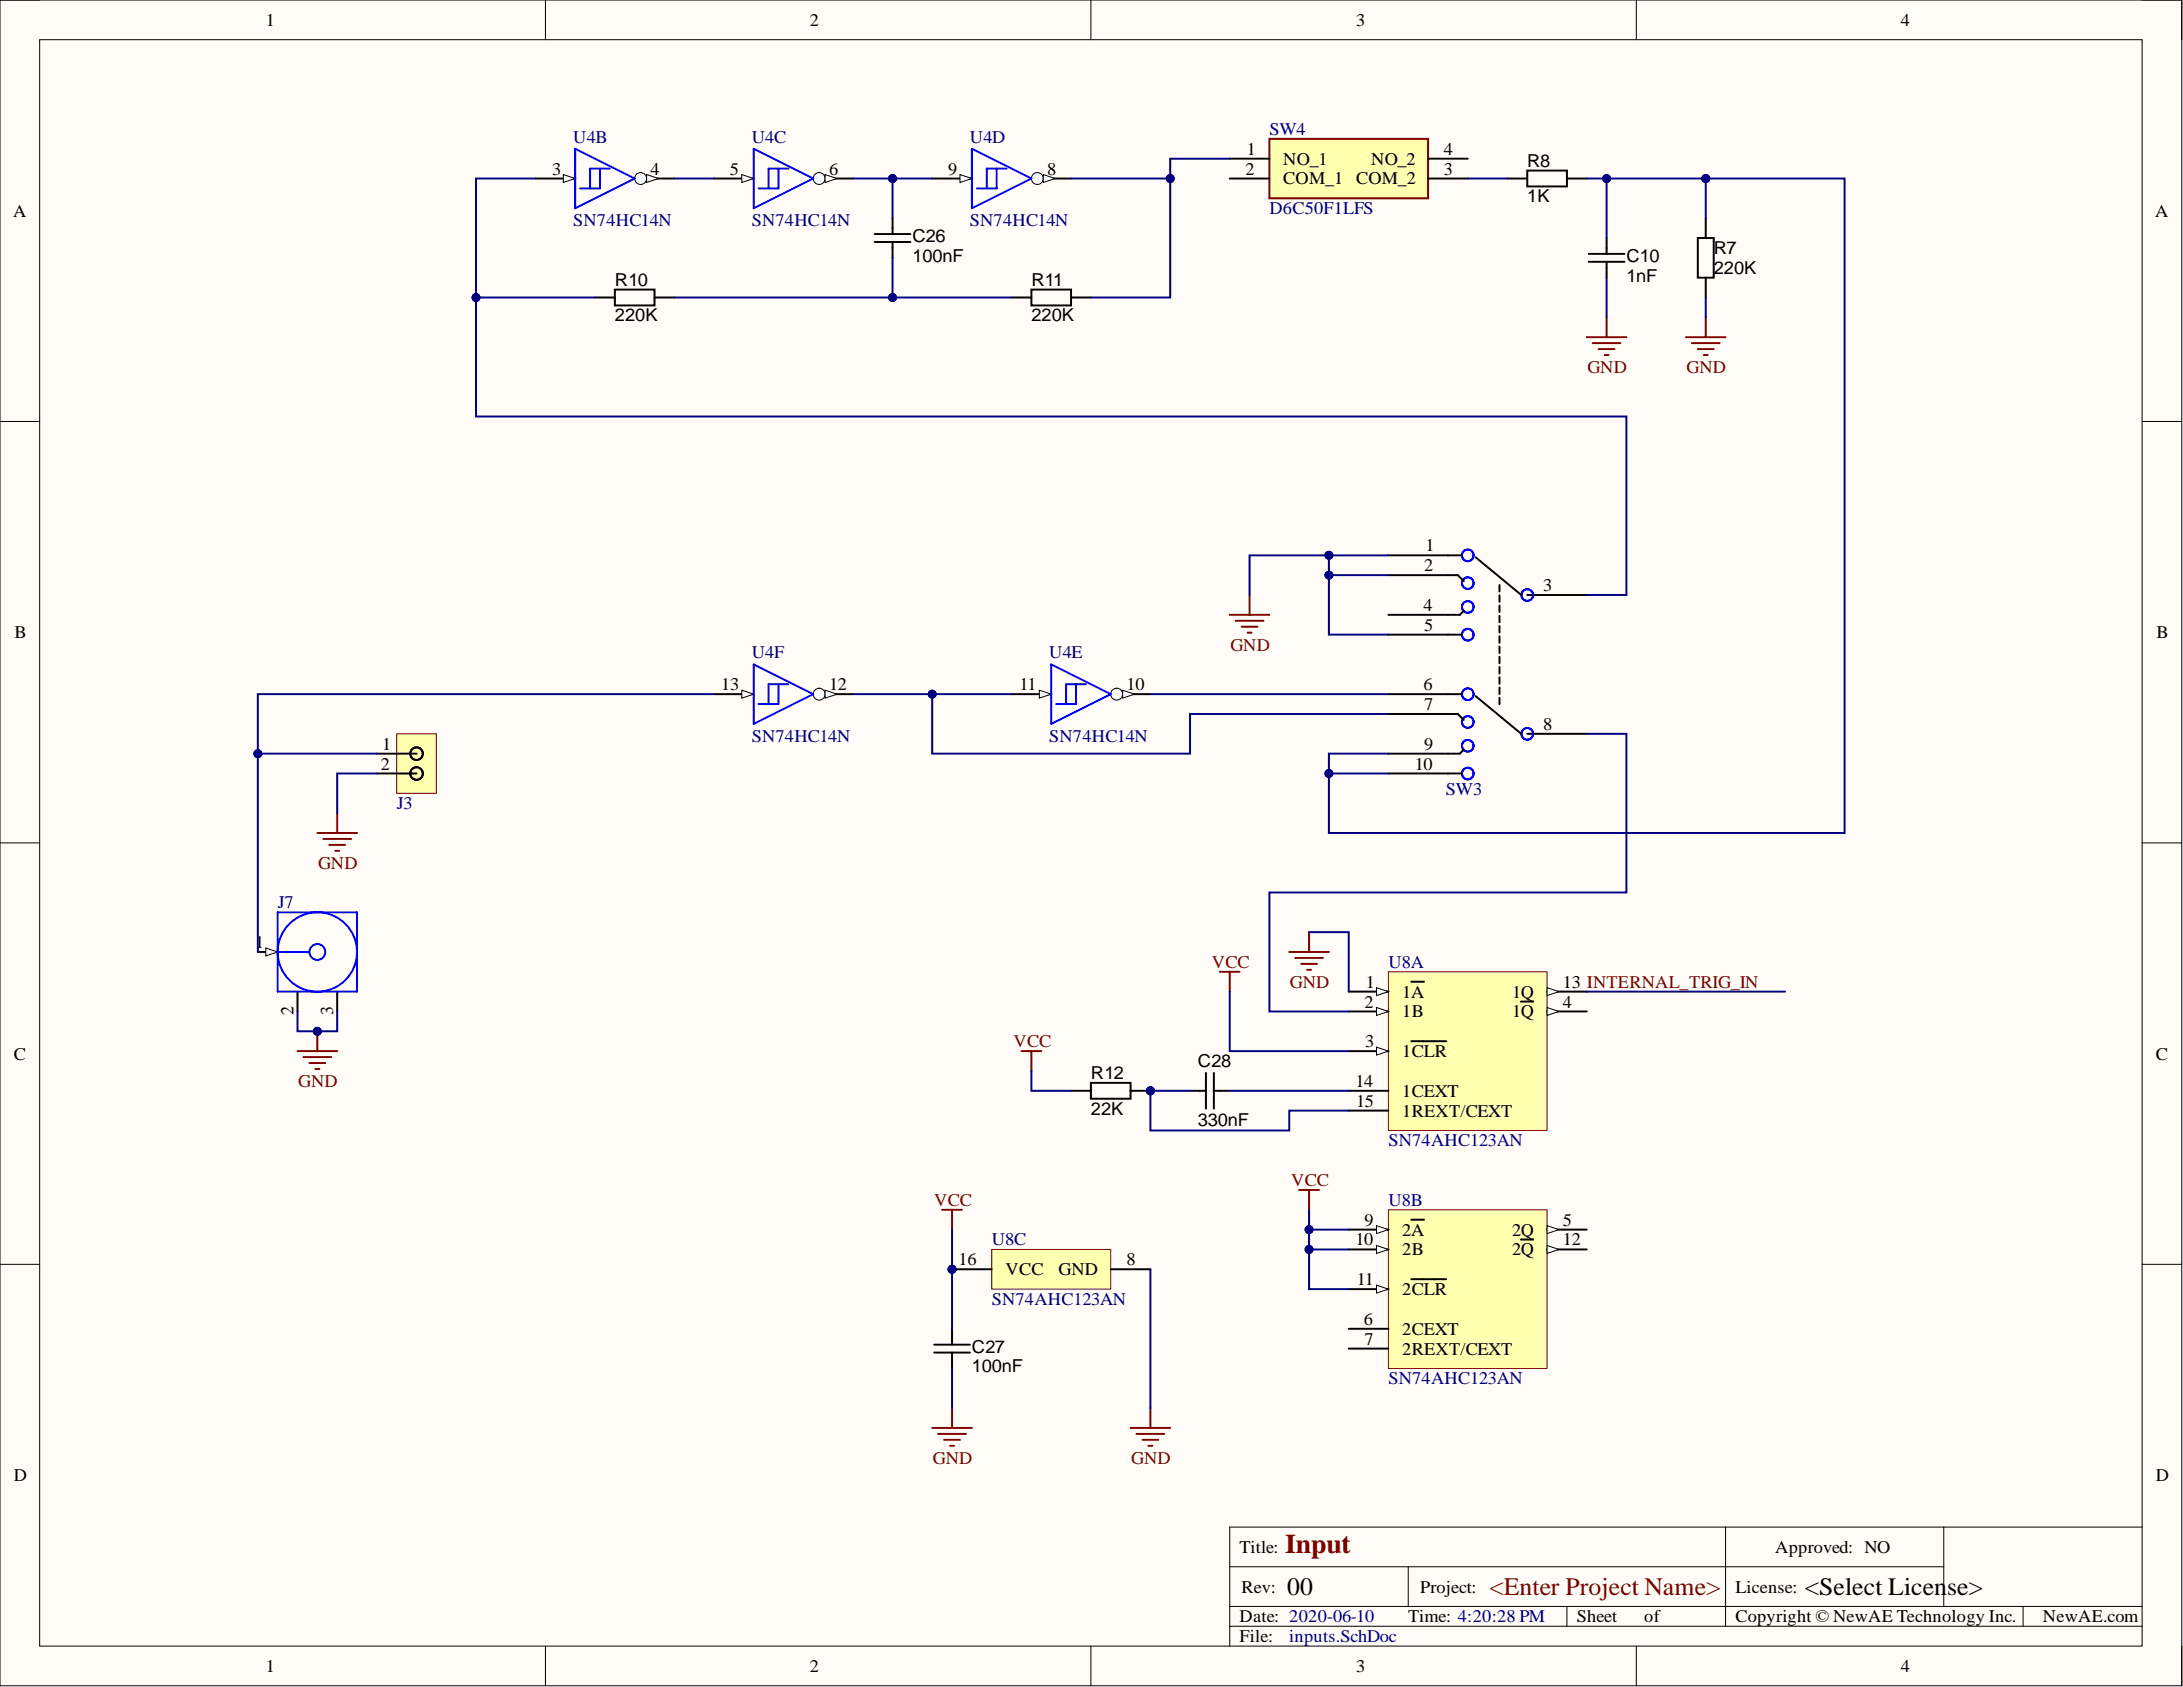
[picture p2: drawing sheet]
<svg xmlns="http://www.w3.org/2000/svg" width="279mm" height="216mm" viewBox="0 0 279 216" stroke-linecap="round" stroke-linejoin="round" font-family="sans-serif">
<defs><g id="words">
<text font-size="3.5" fill="#800000" x="164.5" y="198.7">Input</text>
<g font-size="3.2">
<text x="164.8" y="204.2">00</text>
<text x="231" y="204.2">&lt;Select License&gt;</text>
</g>
<text font-size="3.2" fill="#800000" x="190.6" y="204.2">&lt;Enter Project Name&gt;</text>
<g font-size="2.3">
<text x="34" y="3.3">1</text>
<text x="103.7" y="3.3">2</text>
<text x="173.6" y="3.3">3</text>
<text x="243.3" y="3.3">4</text>
<text x="70.7" y="22.3">3</text>
<text x="83.3" y="22.3">4</text>
<text x="93.4" y="22.3">5</text>
<text x="106.1" y="22.3">6</text>
<text x="121.3" y="22.3">9</text>
<text x="134" y="22.3">8</text>
<text x="159.4" y="22.3">2</text>
<text x="159.6" y="19.8">1</text>
<text x="164.2" y="21.1">NO_1</text>
<text x="164.2" y="23.6">COM_1</text>
<text x="173.6" y="23.6">COM_2</text>
<text x="175.5" y="21.1">NO_2</text>
<text x="184.8" y="22.3">3</text>
<text x="184.8" y="19.8">4</text>
<text x="195.5" y="21.3">R8</text>
<text x="1.7" y="27.8">A</text>
<text x="195.5" y="25.9">1K</text>
<text x="275.9" y="27.8">A</text>
<text x="116.8" y="33.5">100nF</text>
<text x="116.8" y="31">C26</text>
<text x="208.2" y="33.5">C10</text>
<text x="219.3" y="35">220K</text>
<text x="219.3" y="32.5">R7</text>
<text x="78.7" y="41.1">220K</text>
<text x="78.7" y="36.6">R10</text>
<text x="132" y="41.1">220K</text>
<text x="132" y="36.6">R11</text>
<text x="208.2" y="36">1nF</text>
<text x="182.4" y="70.6">1</text>
<text x="182.3" y="73.1">2</text>
<text x="197.5" y="75.6">3</text>
<text x="1.9" y="81.6">B</text>
<text x="182.2" y="78.2">4</text>
<text x="182.3" y="80.7">5</text>
<text x="276" y="81.6">B</text>
<text x="92.3" y="88.3">13</text>
<text x="106.1" y="88.3">12</text>
<text x="130.5" y="88.3">11</text>
<text x="144.2" y="88.3">10</text>
<text x="182.2" y="88.3">6</text>
<text x="48.9" y="95.9">1</text>
<text x="182.3" y="90.9">7</text>
<text x="182.3" y="95.9">9</text>
<text x="197.5" y="93.4">8</text>
<text x="48.7" y="98.5">2</text>
<text x="181.1" y="98.5">10</text>
<text x="32.7" y="121.3">1</text>
<text x="37.6" y="130" transform="rotate(-90 37.6 130)">2</text>
<text x="42.6" y="129.9" transform="rotate(-90 42.6 129.9)">3</text>
<text x="174.7" y="128.9">2</text>
<text x="174.8" y="126.4">1</text>
<text x="179.5" y="127.7">1A</text>
<text x="179.5" y="130.2">1B</text>
<text x="193.5" y="127.7">1Q</text>
<text x="193.5" y="130.2">1Q</text>
<text x="200" y="126.4">13 INTERNAL_TRIG_IN</text>
<text x="200" y="128.9">4</text>
<text x="1.8" y="135.6">C</text>
<text x="153.3" y="136.6">C28</text>
<text x="174.7" y="134">3</text>
<text x="179.5" y="135.3">1CLR</text>
<text x="275.9" y="135.6">C</text>
<text x="139.6" y="142.6">22K</text>
<text x="139.6" y="138.1">R12</text>
<text x="173.5" y="139.1">14</text>
<text x="173.6" y="141.6">15</text>
<text x="179.5" y="140.4">1CEXT</text>
<text x="179.5" y="142.9">1REXT/CEXT</text>
<text x="153.3" y="144.2">330nF</text>
<text x="122.7" y="161.9">16</text>
<text x="144.2" y="161.9">8</text>
<text x="173.5" y="159.4">10</text>
<text x="174.7" y="156.9">9</text>
<text x="179.5" y="160.7">2B</text>
<text x="179.5" y="158.1">2A</text>
<text x="193.5" y="160.7">2Q</text>
<text x="193.5" y="158.1">2Q</text>
<text x="200" y="159.4">12</text>
<text x="200" y="156.9">5</text>
<text x="128.7" y="163.2">VCC</text>
<text x="135.5" y="163.2">GND</text>
<text x="173.6" y="164.5">11</text>
<text x="179.5" y="165.7">2CLR</text>
<text x="124.4" y="173.1">C27</text>
<text x="174.6" y="169.5">6</text>
<text x="174.7" y="172.1">7</text>
<text x="179.5" y="170.8">2CEXT</text>
<text x="179.5" y="173.4">2REXT/CEXT</text>
<text x="124.4" y="175.6">100nF</text>
<text x="1.8" y="189.5">D</text>
<text x="275.9" y="189.5">D</text>
<text x="158.7" y="198.7">Title:</text>
<text x="158.9" y="203.8">Rev:</text>
<text x="181.8" y="203.8">Project:</text>
<text x="222.1" y="203.8">License:</text>
<text x="227.2" y="198.7">Approved: NO</text>
<text x="158.7" y="207.6">Date: 2020-06-10</text>
<text x="180.2" y="207.6">Time: 4:20:28 PM</text>
<text x="201.8" y="207.6">Sheet</text>
<text x="210.4" y="207.6">of</text>
<text x="222.1" y="207.6">Copyright © NewAE Technology Inc.</text>
<text x="261.5" y="207.6">NewAE.com</text>
<text x="34" y="214">1</text>
<text x="103.7" y="214">2</text>
<text x="158.7" y="210.2">File:</text>
<text x="173.6" y="214">3</text>
<text x="243.3" y="214">4</text>
</g>
<g font-size="2.3" fill="#000080">
<text x="162.5" y="17.3">SW4</text>
<text x="73.4" y="18.3">U4B</text>
<text x="96.2" y="18.3">U4C</text>
<text x="124.1" y="18.3">U4D</text>
<text x="73.4" y="28.9">SN74HC14N</text>
<text x="96.2" y="28.9">SN74HC14N</text>
<text x="124.1" y="28.9">SN74HC14N</text>
<text x="162.5" y="27.4">D6C50F1LFS</text>
<text x="96.2" y="84.3">U4F</text>
<text x="134.3" y="84.3">U4E</text>
<text x="96.2" y="94.9">SN74HC14N</text>
<text x="134.3" y="94.9">SN74HC14N</text>
<text x="185.1" y="101.8">SW3</text>
<text x="50.8" y="103.6">J3</text>
<text x="35.5" y="116.2">J7</text>
<text x="177.7" y="123.9">U8A</text>
<text x="177.7" y="146.7">SN74AHC123AN</text>
<text x="177.7" y="154.3">U8B</text>
<text x="126.9" y="159.4">U8C</text>
<text x="126.9" y="167">SN74AHC123AN</text>
<text x="177.7" y="177.2">SN74AHC123AN</text>
<text x="165" y="210.2">inputs.SchDoc</text>
</g>
<g font-size="2.3" fill="#800000">
<text x="203.2" y="47.7">GND</text>
<text x="215.9" y="47.7">GND</text>
<text x="157.5" y="83.3">GND</text>
<text x="40.7" y="111.2">GND</text>
<text x="155.1" y="123.9">VCC</text>
<text x="165.1" y="126.4">GND</text>
<text x="129.7" y="134">VCC</text>
<text x="38.2" y="139.1">GND</text>
<text x="119.6" y="154.3">VCC</text>
<text x="165.3" y="151.8">VCC</text>
<text x="119.4" y="187.3">GND</text>
<text x="144.8" y="187.3">GND</text>
</g>
</g></defs>
<path d="M0 0h279.2v215.7h-279.2z" fill-rule="evenodd" fill="#fffcf8"/>
<path d="M0 0h279.2v215.7h-279.2z" fill="none" stroke="#000" stroke-width=".13"/>
<path d="M5.1 5.1h269.1v205.6h-269.1z" fill-rule="evenodd" fill="#fffcf8"/>
<g fill="none" stroke="#000" stroke-width=".13">
<path d="M0 0h5.1M5.1 5.1h269.1v205.6h-269.1zM69.8 0v5.1M139.6 0v5.1M209.4 0v5.1M274.2 0h5v5.1M0 53.9h5.1M274.2 53.9h5M0 107.9h5.1M274.2 107.9h5M0 161.8h5.1M274.2 161.8h5"/>
<path d="M220.9 195.4v12.7M248.8 195.4v10.2M274.2 195.4h-116.8v15.3M69.8 210.7v5M139.6 210.7v5M157.4 200.5h91.4M157.4 208.1h116.8M157.4 205.6h116.8M180.2 200.5v5.1M200.5 205.6v2.5M209.4 210.7v5M258.9 205.6v2.5"/>
<path d="M279.2 210.7v5"/>
</g>
<g fill="none" stroke="#000" stroke-width=".25">
<path d="M68.5 22.8h5.1M177.7 71.1h9.4M177.7 73.6h8.9l.7 .8M187.3 78.2l-.5 .5h-9.1M188.9 71.3l5.8 4.8M191.9 74.9v.8M191.9 76.2v.8M191.9 77.5v.8M191.9 78.8v.8M195.5 76.1h7.6M177.7 81.2h9.4M177.7 88.8h9.4"/>
<path d="M177.7 91.4h8.9l.7 .7M177.7 99h9.4M187.3 95.9l-.5 .6h-9.1M188.9 89.1l5.8 4.8M191.9 80.1v.8M191.9 81.4v.9M191.9 82.7v.9M191.9 84.1v.8M191.9 85.4v.8M191.9 86.7v.8M191.9 88v.8M191.9 89.3v.8"/>
<path d="M195.5 93.9h7.6"/>
</g>
<g fill="none" stroke="#00f" stroke-width=".25">
<circle cx="187.9" cy="71.1" r=".75"/>
<circle cx="187.9" cy="77.7" r=".75"/>
<circle cx="187.9" cy="74.6" r=".75"/>
<circle cx="195.5" cy="76.2" r=".75"/>
<circle cx="187.9" cy="88.8" r=".75"/>
<circle cx="187.9" cy="81.2" r=".75"/>
<circle cx="187.9" cy="99" r=".75"/>
<circle cx="187.9" cy="95.4" r=".75"/>
<circle cx="187.9" cy="92.4" r=".75"/>
<circle cx="195.5" cy="93.9" r=".75"/>
</g>
<path d="M72.1 22.3l1.5 .5-1.5 .6z" fill="#f8fcff"/>
<path d="M72.1 22.3l1.5 .5-1.5 .6z" fill="none" stroke="#000" stroke-width=".13"/>
<path d="M81.2 22.8h5.1" fill="none" stroke="#000" stroke-width=".25"/>
<circle cx="82" cy="22.8" r=".76" fill="#f8fcff"/>
<circle cx="82" cy="22.8" r=".76" fill="none" stroke="#000" stroke-width=".13"/>
<path d="M82.8 22.3l1.5 .5-1.5 .6z" fill="#f8fcff"/>
<path d="M82.8 22.3l1.5 .5-1.5 .6z" fill="none" stroke="#000" stroke-width=".13"/>
<path d="M73.6 19l7.6 3.8-7.6 3.9zM76.8 21.6v2.5h-2.5M78.1 21.6h-2.6v2.5" fill="none" stroke="#00f" stroke-width=".25"/>
<path d="M91.4 22.8h5.1" fill="none" stroke="#000" stroke-width=".25"/>
<path d="M94.9 22.3l1.6 .5-1.6 .6z" fill="#f8fcff"/>
<path d="M94.9 22.3l1.6 .5-1.6 .6z" fill="none" stroke="#000" stroke-width=".13"/>
<path d="M104.1 22.8h5.1" fill="none" stroke="#000" stroke-width=".25"/>
<circle cx="104.8" cy="22.8" r=".76" fill="#f8fcff"/>
<circle cx="104.8" cy="22.8" r=".76" fill="none" stroke="#000" stroke-width=".13"/>
<path d="M105.6 22.3l1.5 .5-1.5 .6z" fill="#f8fcff"/>
<path d="M105.6 22.3l1.5 .5-1.5 .6z" fill="none" stroke="#000" stroke-width=".13"/>
<path d="M96.5 19l7.6 3.8-7.6 3.9zM99.6 21.6v2.5h-2.5M100.9 21.6h-2.5v2.5" fill="none" stroke="#00f" stroke-width=".25"/>
<path d="M132 22.8h5.1" fill="none" stroke="#000" stroke-width=".25"/>
<circle cx="132.8" cy="22.8" r=".76" fill="#f8fcff"/>
<circle cx="132.8" cy="22.8" r=".76" fill="none" stroke="#000" stroke-width=".13"/>
<path d="M133.5 22.3l1.6 .5-1.6 .6z" fill="#f8fcff"/>
<path d="M133.5 22.3l1.6 .5-1.6 .6z" fill="none" stroke="#000" stroke-width=".13"/>
<path d="M119.3 22.8h5.1" fill="none" stroke="#000" stroke-width=".25"/>
<path d="M122.9 22.3l1.5 .5-1.5 .6z" fill="#f8fcff"/>
<path d="M122.9 22.3l1.5 .5-1.5 .6z" fill="none" stroke="#000" stroke-width=".13"/>
<g fill="none" stroke="#00f" stroke-width=".25">
<path d="M124.4 19l7.6 3.8-7.6 3.9zM127.6 21.6v2.5h-2.6M128.8 21.6h-2.5v2.5"/>
<circle cx="40.6" cy="121.8" r="5.1"/>
<circle cx="40.6" cy="121.8" r="1.02"/>
</g>
<path d="M76.2 38.1h2.5M78.7 37.1h5.1v2h-5.1zM83.8 38.1h2.5M112 31h4.5M112 30h4.5M114.2 27.9v2.1M114.2 31v2M129.5 38.1h2.5M132 37.1h5.1v2h-5.1zM137.1 38.1h2.5M33 121.8h2.5" fill="none" stroke="#000" stroke-width=".25"/>
<path d="M34 121.3l1.5 .5-1.5 .5z" fill="#f8fcff"/>
<path d="M34 121.3l1.5 .5-1.5 .5z" fill="none" stroke="#000" stroke-width=".13"/>
<path d="M38.1 126.9v2.5M43.2 126.9v2.5" fill="none" stroke="#000" stroke-width=".25"/>
<path d="M35.5 116.8h10.2v10.1h-10.2zM35.5 121.8h4.1" fill="none" stroke="#00f" stroke-width=".25"/>
<path d="M38.1 134.5h5.1M38.8 135.3h3.6M39.6 136h2M40.4 136.8h.5M40.6 132v2.5" fill="none" stroke="#800000" stroke-width=".25"/>
<circle cx="40.6" cy="132" r=".51" fill="#000080"/>
<circle cx="40.6" cy="132" r=".51" fill="none" stroke="#000080" stroke-width=".13"/>
<path d="M104.1 88.8h5.1" fill="none" stroke="#000" stroke-width=".25"/>
<circle cx="104.8" cy="88.8" r=".76" fill="#f8fcff"/>
<circle cx="104.8" cy="88.8" r=".76" fill="none" stroke="#000" stroke-width=".13"/>
<path d="M105.6 88.3l1.5 .5-1.5 .5z" fill="#f8fcff"/>
<path d="M105.6 88.3l1.5 .5-1.5 .5z" fill="none" stroke="#000" stroke-width=".13"/>
<path d="M91.4 88.8h5.1" fill="none" stroke="#000" stroke-width=".25"/>
<path d="M94.9 88.3l1.6 .5-1.6 .5z" fill="#f8fcff"/>
<path d="M94.9 88.3l1.6 .5-1.6 .5z" fill="none" stroke="#000" stroke-width=".13"/>
<path d="M96.5 85l7.6 3.8-7.6 3.8zM99.6 87.6v2.5h-2.5M100.9 87.6h-2.5v2.5" fill="none" stroke="#00f" stroke-width=".25"/>
<path d="M142.2 88.8h5" fill="none" stroke="#000" stroke-width=".25"/>
<circle cx="142.9" cy="88.8" r=".76" fill="#f8fcff"/>
<circle cx="142.9" cy="88.8" r=".76" fill="none" stroke="#000" stroke-width=".13"/>
<path d="M143.7 88.3l1.5 .5-1.5 .5z" fill="#f8fcff"/>
<path d="M143.7 88.3l1.5 .5-1.5 .5z" fill="none" stroke="#000" stroke-width=".13"/>
<path d="M129.5 88.8h5" fill="none" stroke="#000" stroke-width=".25"/>
<path d="M133 88.3l1.5 .5-1.5 .5z" fill="#f8fcff"/>
<path d="M133 88.3l1.5 .5-1.5 .5z" fill="none" stroke="#000" stroke-width=".13"/>
<path d="M134.5 85l7.7 3.8-7.7 3.8zM137.7 87.6v2.5h-2.5M139 87.6h-2.6v2.5" fill="none" stroke="#00f" stroke-width=".25"/>
<path d="M50.8 93.9h5v7.6h-5z" fill-rule="evenodd" fill="#ffffb0"/>
<path d="M50.8 93.9h5v7.6h-5z" fill="none" stroke="#800000" stroke-width=".13"/>
<g fill="none" stroke="#000" stroke-width=".25">
<path d="M203.3 32.5h4.6M203.3 33.5h4.6M205.6 30.5v2M205.6 33.5v2M217.3 30.5h2v5h-2zM218.3 27.9v2.6M218.3 35.5v2.6M48.2 96.5h5.1M48.2 99h5.1"/>
<circle cx="53.3" cy="96.5" r=".81"/>
<circle cx="53.3" cy="99" r=".81"/>
</g>
<path d="M40.6 106.6h5.1M41.4 107.4h3.5M42.1 108.1h2.1M42.9 108.9h.5M43.2 104.1v2.5" fill="none" stroke="#800000" stroke-width=".25"/>
<path d="M162.5 17.8h20.3v7.6h-20.3z" fill-rule="evenodd" fill="#ffffb0"/>
<g fill="none" stroke="#800000" stroke-width=".25">
<path d="M162.5 17.8h20.3v7.6h-20.3zM203.1 43.2h5.1M203.8 43.9h3.6M204.6 44.7h2M205.4 45.4h.5M205.6 40.6v2.6M215.8 43.2h5.1M216.5 43.9h3.6M217.3 44.7h2M218.1 45.4h.5M218.3 40.6v2.6M157.4 78.7h5.1"/>
<path d="M158.2 79.4h3.5M159.9 76.1v2.6M158.9 80.2h2M159.7 81h.5"/>
</g>
<path d="M157.4 20.3h5.1M157.4 22.8h5.1M182.8 20.3h5.1M182.8 22.8h5.1M192.9 22.8h2.6M195.5 21.8h5v2.1h-5zM200.5 22.8h2.6" fill="none" stroke="#000" stroke-width=".25"/>
<path d="M177.7 124.4h20.3v20.3h-20.3z" fill-rule="evenodd" fill="#ffffb0"/>
<path d="M177.7 124.4h20.3v20.3h-20.3z" fill="none" stroke="#800000" stroke-width=".13"/>
<path d="M172.6 126.9h5.1" fill="none" stroke="#000" stroke-width=".25"/>
<path d="M176.2 126.4l1.5 .5-1.5 .5z" fill="#f8fcff"/>
<path d="M176.2 126.4l1.5 .5-1.5 .5z" fill="none" stroke="#000" stroke-width=".13"/>
<path d="M180.6 125.6h1.7M198 126.9h5.1" fill="none" stroke="#000" stroke-width=".25"/>
<path d="M198 126.4l1.5 .5-1.5 .5z" fill="#f8fcff"/>
<path d="M198 126.4l1.5 .5-1.5 .5z" fill="none" stroke="#000" stroke-width=".13"/>
<path d="M172.6 139.6h5.1M172.6 129.4h5.1M172.6 142.1h5.1" fill="none" stroke="#000" stroke-width=".25"/>
<path d="M176.2 128.9l1.5 .5-1.5 .6z" fill="#f8fcff"/>
<path d="M176.2 128.9l1.5 .5-1.5 .6z" fill="none" stroke="#000" stroke-width=".13"/>
<path d="M172.6 134.5h5.1" fill="none" stroke="#000" stroke-width=".25"/>
<path d="M176.2 134l1.5 .5-1.5 .5z" fill="#f8fcff"/>
<path d="M176.2 134l1.5 .5-1.5 .5z" fill="none" stroke="#000" stroke-width=".13"/>
<path d="M180.6 133.3h4.5M198 129.4h5.1" fill="none" stroke="#000" stroke-width=".25"/>
<path d="M198 128.9l1.5 .5-1.5 .6z" fill="#f8fcff"/>
<path d="M198 128.9l1.5 .5-1.5 .6z" fill="none" stroke="#000" stroke-width=".13"/>
<path d="M194.7 128.2h1.5" fill="none" stroke="#000" stroke-width=".25"/>
<path d="M177.7 154.8h20.3v20.3h-20.3z" fill-rule="evenodd" fill="#ffffb0"/>
<path d="M177.7 154.8h20.3v20.3h-20.3z" fill="none" stroke="#800000" stroke-width=".13"/>
<path d="M172.6 159.9h5.1" fill="none" stroke="#000" stroke-width=".25"/>
<path d="M176.2 159.4l1.5 .5-1.5 .5z" fill="#f8fcff"/>
<path d="M176.2 159.4l1.5 .5-1.5 .5z" fill="none" stroke="#000" stroke-width=".13"/>
<path d="M172.6 165h5.1" fill="none" stroke="#000" stroke-width=".25"/>
<path d="M176.2 164.5l1.5 .5-1.5 .5z" fill="#f8fcff"/>
<path d="M176.2 164.5l1.5 .5-1.5 .5z" fill="none" stroke="#000" stroke-width=".13"/>
<path d="M198 159.9h5.1M180.6 163.7h4.5" fill="none" stroke="#000" stroke-width=".25"/>
<path d="M198 159.4l1.5 .5-1.5 .5z" fill="#f8fcff"/>
<path d="M198 159.4l1.5 .5-1.5 .5z" fill="none" stroke="#000" stroke-width=".13"/>
<path d="M194.7 158.6h1.5M198 157.4h5.1" fill="none" stroke="#000" stroke-width=".25"/>
<path d="M198 156.9l1.5 .5-1.5 .5z" fill="#f8fcff"/>
<path d="M198 156.9l1.5 .5-1.5 .5z" fill="none" stroke="#000" stroke-width=".13"/>
<path d="M172.6 157.4h5.1M172.6 170.1h5.1M172.6 172.6h5.1" fill="none" stroke="#000" stroke-width=".25"/>
<path d="M176.2 156.9l1.5 .5-1.5 .5z" fill="#f8fcff"/>
<path d="M176.2 156.9l1.5 .5-1.5 .5z" fill="none" stroke="#000" stroke-width=".13"/>
<path d="M180.6 156.1h1.7" fill="none" stroke="#000" stroke-width=".25"/>
<circle cx="121.9" cy="162.4" r=".51" fill="#000080"/>
<circle cx="121.9" cy="162.4" r=".51" fill="none" stroke="#000080" stroke-width=".13"/>
<path d="M126.9 159.9h15.3v5.1h-15.3z" fill-rule="evenodd" fill="#ffffb0"/>
<path d="M126.9 159.9h15.3v5.1h-15.3z" fill="none" stroke="#800000" stroke-width=".13"/>
<path d="M121.9 162.4h5" fill="none" stroke="#000" stroke-width=".25"/>
<circle cx="121.9" cy="162.4" r=".51" fill="#000080"/>
<circle cx="121.9" cy="162.4" r=".51" fill="none" stroke="#000080" stroke-width=".13"/>
<path d="M152.3 139.6h2M154.3 137.3v4.6M155.4 139.6h2M155.4 137.3v4.6M119.6 173.1h4.5M119.6 172.1h4.5M121.9 170.1v2M121.9 173.1v2M142.2 162.4h5" fill="none" stroke="#000" stroke-width=".25"/>
<g fill="none" stroke="#800000" stroke-width=".25">
<path d="M156.1 124.4h2.6M157.4 124.4v2.5M120.6 154.8h2.5M121.9 154.8v2.6M119.3 182.7h5.1M120.1 183.5h3.5M120.8 184.3h2.1M121.6 185h.5M121.9 180.2v2.5M144.7 182.7h5.1M145.5 183.5h3.5M146.2 184.3h2.1"/>
<path d="M147 185h.5M147.2 180.2v2.5"/>
</g>
<circle cx="147.2" cy="139.6" r=".51" fill="#000080"/>
<circle cx="147.2" cy="139.6" r=".51" fill="none" stroke="#000080" stroke-width=".13"/>
<path d="M137.1 139.6h2.5M144.7 139.6h2.5" fill="none" stroke="#000" stroke-width=".25"/>
<circle cx="147.2" cy="139.6" r=".51" fill="#000080"/>
<circle cx="147.2" cy="139.6" r=".51" fill="none" stroke="#000080" stroke-width=".13"/>
<path d="M139.6 138.6h5.1v2h-5.1z" fill="none" stroke="#000" stroke-width=".25"/>
<path d="M130.7 134.5h2.6M132 134.5v2.6M166.3 152.3h2.5M167.5 152.3v2.5" fill="none" stroke="#800000" stroke-width=".25"/>
<path d="M167.5 157.4h5.1" fill="none" stroke="#000080" stroke-width=".25"/>
<circle cx="167.5" cy="157.4" r=".51" fill="#000080"/>
<circle cx="167.5" cy="157.4" r=".51" fill="none" stroke="#000080" stroke-width=".13"/>
<path d="M91.4 88.8h-58.4v7.7h15.2" fill="none" stroke="#000080" stroke-width=".25"/>
<circle cx="33" cy="96.5" r=".51" fill="#000080"/>
<circle cx="33" cy="96.5" r=".51" fill="none" stroke="#000080" stroke-width=".13"/>
<path d="M38.1 129.4v2.6h5.1v-2.6" fill="none" stroke="#000080" stroke-width=".25"/>
<circle cx="40.6" cy="132" r=".51" fill="#000080"/>
<circle cx="40.6" cy="132" r=".51" fill="none" stroke="#000080" stroke-width=".13"/>
<path d="M60.9 38.1v15.2h147.3v22.8h-5.1M48.2 99h-5v5.1" fill="none" stroke="#000080" stroke-width=".25"/>
<circle cx="60.9" cy="38.1" r=".51" fill="#000080"/>
<circle cx="60.9" cy="38.1" r=".51" fill="none" stroke="#000080" stroke-width=".13"/>
<path d="M68.5 22.8h-7.6v15.3h15.3" fill="none" stroke="#000080" stroke-width=".25"/>
<circle cx="60.9" cy="38.1" r=".51" fill="#000080"/>
<circle cx="60.9" cy="38.1" r=".51" fill="none" stroke="#000080" stroke-width=".13"/>
<path d="M86.3 38.1h43.2" fill="none" stroke="#000080" stroke-width=".25"/>
<circle cx="114.2" cy="38.1" r=".51" fill="#000080"/>
<circle cx="114.2" cy="38.1" r=".51" fill="none" stroke="#000080" stroke-width=".13"/>
<path d="M86.3 22.8h5.1M109.2 88.8h20.3" fill="none" stroke="#000080" stroke-width=".25"/>
<circle cx="119.3" cy="88.8" r=".51" fill="#000080"/>
<circle cx="119.3" cy="88.8" r=".51" fill="none" stroke="#000080" stroke-width=".13"/>
<path d="M109.2 22.8h10.1" fill="none" stroke="#000080" stroke-width=".25"/>
<circle cx="114.2" cy="22.8" r=".51" fill="#000080"/>
<circle cx="114.2" cy="22.8" r=".51" fill="none" stroke="#000080" stroke-width=".13"/>
<path d="M119.3 88.8v7.7h33v-5.1h25.4" fill="none" stroke="#000080" stroke-width=".25"/>
<circle cx="119.3" cy="88.8" r=".51" fill="#000080"/>
<circle cx="119.3" cy="88.8" r=".51" fill="none" stroke="#000080" stroke-width=".13"/>
<path d="M137.1 22.8h12.7v15.3h-10.2M132 137.1v2.5h5.1" fill="none" stroke="#000080" stroke-width=".25"/>
<circle cx="149.8" cy="22.8" r=".51" fill="#000080"/>
<circle cx="149.8" cy="22.8" r=".51" fill="none" stroke="#000080" stroke-width=".13"/>
<path d="M152.3 139.6h-5.1v5.1h17.8v-2.6h7.6" fill="none" stroke="#000080" stroke-width=".25"/>
<circle cx="147.2" cy="139.6" r=".51" fill="#000080"/>
<circle cx="147.2" cy="139.6" r=".51" fill="none" stroke="#000080" stroke-width=".13"/>
<path d="M157.4 20.3h-7.6v2.5M147.2 88.8h30.5" fill="none" stroke="#000080" stroke-width=".25"/>
<circle cx="149.8" cy="22.8" r=".51" fill="#000080"/>
<circle cx="149.8" cy="22.8" r=".51" fill="none" stroke="#000080" stroke-width=".13"/>
<path d="M170.1 71.1h-10.2v5M157.4 126.9v7.6h15.2M157.4 139.6h15.2" fill="none" stroke="#000080" stroke-width=".25"/>
<circle cx="170.1" cy="71.1" r=".51" fill="#000080"/>
<circle cx="170.1" cy="71.1" r=".51" fill="none" stroke="#000080" stroke-width=".13"/>
<path d="M203.1 93.9h5.1v20.3h-45.7v15.2h10.1M167.5 154.8v10.2h5.1" fill="none" stroke="#000080" stroke-width=".25"/>
<circle cx="167.5" cy="159.9" r=".51" fill="#000080"/>
<circle cx="167.5" cy="159.9" r=".51" fill="none" stroke="#000080" stroke-width=".13"/>
<circle cx="167.5" cy="157.4" r=".51" fill="#000080"/>
<circle cx="167.5" cy="157.4" r=".51" fill="none" stroke="#000080" stroke-width=".13"/>
<path d="M167.5 159.9h5.1" fill="none" stroke="#000080" stroke-width=".25"/>
<circle cx="167.5" cy="159.9" r=".51" fill="#000080"/>
<circle cx="167.5" cy="159.9" r=".51" fill="none" stroke="#000080" stroke-width=".13"/>
<path d="M218.3 22.8h17.8v83.8h-66v-10.1h7.6" fill="none" stroke="#000080" stroke-width=".25"/>
<circle cx="218.3" cy="22.8" r=".51" fill="#000080"/>
<circle cx="218.3" cy="22.8" r=".51" fill="none" stroke="#000080" stroke-width=".13"/>
<circle cx="170.1" cy="99" r=".51" fill="#000080"/>
<circle cx="170.1" cy="99" r=".51" fill="none" stroke="#000080" stroke-width=".13"/>
<path d="M170.1 99h7.6" fill="none" stroke="#000080" stroke-width=".25"/>
<circle cx="170.1" cy="99" r=".51" fill="#000080"/>
<circle cx="170.1" cy="99" r=".51" fill="none" stroke="#000080" stroke-width=".13"/>
<path d="M177.7 71.1h-7.6v10.1h7.6" fill="none" stroke="#000080" stroke-width=".25"/>
<circle cx="170.1" cy="73.6" r=".51" fill="#000080"/>
<circle cx="170.1" cy="73.6" r=".51" fill="none" stroke="#000080" stroke-width=".13"/>
<circle cx="170.1" cy="71.1" r=".51" fill="#000080"/>
<circle cx="170.1" cy="71.1" r=".51" fill="none" stroke="#000080" stroke-width=".13"/>
<path d="M170.1 73.6h7.6" fill="none" stroke="#000080" stroke-width=".25"/>
<circle cx="170.1" cy="73.6" r=".51" fill="#000080"/>
<circle cx="170.1" cy="73.6" r=".51" fill="none" stroke="#000080" stroke-width=".13"/>
<path d="M187.9 22.8h5M203.1 22.8h2.5M203.1 126.9h25.4" fill="none" stroke="#000080" stroke-width=".25"/>
<circle cx="205.6" cy="22.8" r=".51" fill="#000080"/>
<circle cx="205.6" cy="22.8" r=".51" fill="none" stroke="#000080" stroke-width=".13"/>
<path d="M218.3 27.9v-5.1h-12.7v7.7" fill="none" stroke="#000080" stroke-width=".25"/>
<circle cx="205.6" cy="22.8" r=".51" fill="#000080"/>
<circle cx="205.6" cy="22.8" r=".51" fill="none" stroke="#000080" stroke-width=".13"/>
<circle cx="218.3" cy="22.8" r=".51" fill="#000080"/>
<circle cx="218.3" cy="22.8" r=".51" fill="none" stroke="#000080" stroke-width=".13"/>
<path d="M33 96.5v25.3" fill="none" stroke="#000080" stroke-width=".25"/>
<circle cx="33" cy="96.5" r=".51" fill="#000080"/>
<circle cx="33" cy="96.5" r=".51" fill="none" stroke="#000080" stroke-width=".13"/>
<path d="M114.2 33v5.1" fill="none" stroke="#000080" stroke-width=".25"/>
<circle cx="114.2" cy="38.1" r=".51" fill="#000080"/>
<circle cx="114.2" cy="38.1" r=".51" fill="none" stroke="#000080" stroke-width=".13"/>
<path d="M114.2 22.8v5.1" fill="none" stroke="#000080" stroke-width=".25"/>
<circle cx="114.2" cy="22.8" r=".51" fill="#000080"/>
<circle cx="114.2" cy="22.8" r=".51" fill="none" stroke="#000080" stroke-width=".13"/>
<path d="M121.9 157.4v12.7M121.9 175.1v5.1" fill="none" stroke="#000080" stroke-width=".25"/>
<circle cx="121.9" cy="162.4" r=".51" fill="#000080"/>
<circle cx="121.9" cy="162.4" r=".51" fill="none" stroke="#000080" stroke-width=".13"/>
<path d="M205.6 35.5v5.1M218.3 38.1v2.5M167.5 119.3h5.1v7.6M147.2 162.4v17.8" fill="none" stroke="#000080" stroke-width=".25"/>
<path d="M167.5 119.3v2.5M165 121.8h5.1M165.8 122.6h3.5M166.5 123.4h2.1M167.3 124.1h.5" fill="none" stroke="#800000" stroke-width=".25"/>
<use href="#words"/>
</svg>
